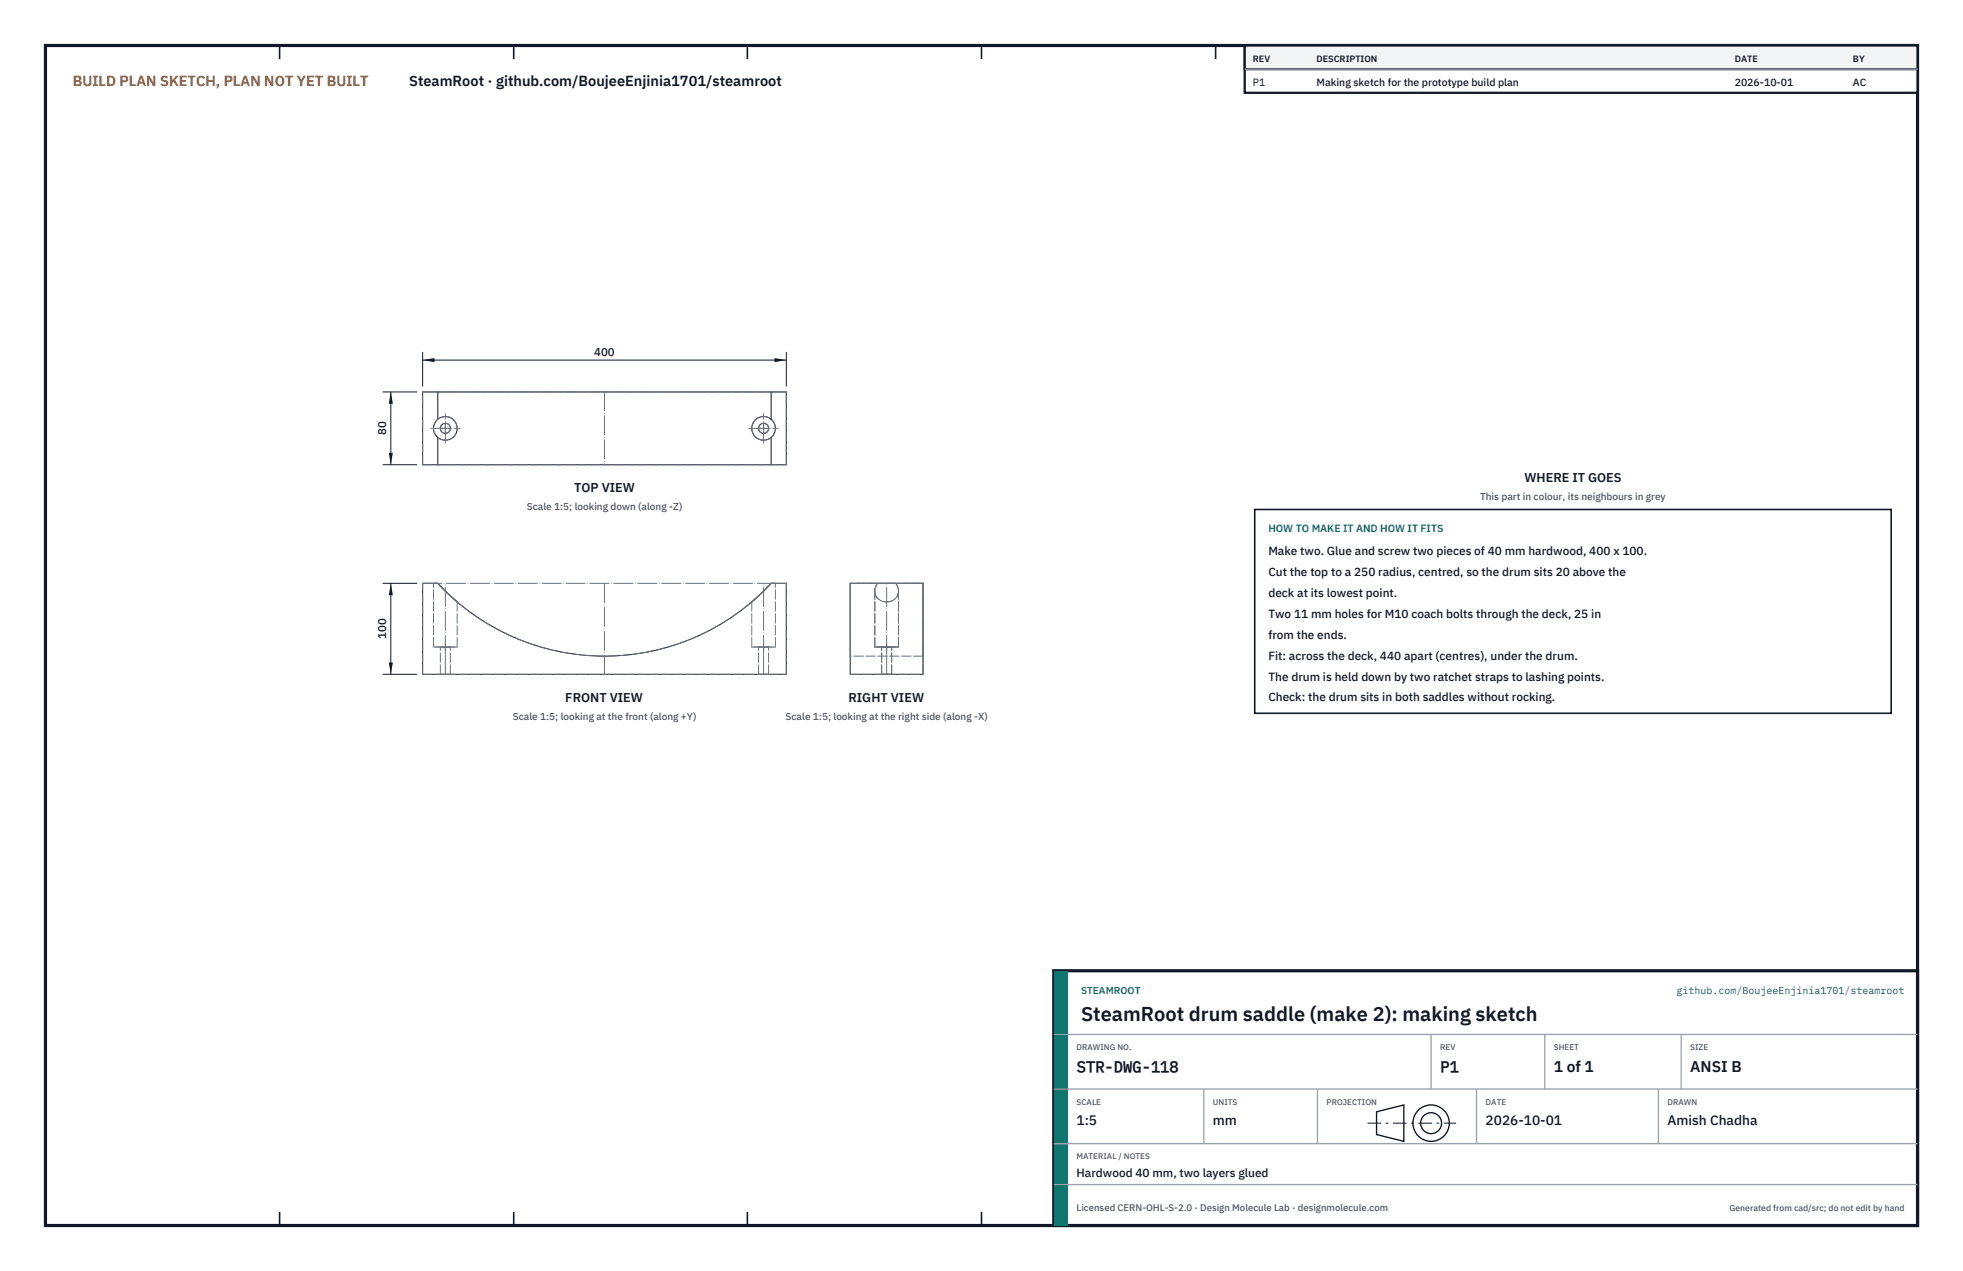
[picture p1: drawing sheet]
<svg xmlns="http://www.w3.org/2000/svg" width="432mm" height="279mm" viewBox="0 0 432 279" stroke-linecap="round" stroke-linejoin="round" font-family="sans-serif">
<defs><g id="words">
<text font-size="4.4" fill="#111827" x="237.8" y="224.4">SteamRoot drum saddle (make 2): making sketch</text>
<g font-size="3.4" fill="#111827">
<text x="236.8" y="235.6">STR-DWG-118</text>
<text x="316.8" y="235.6">P1</text>
<text x="341.8" y="235.6">1 of 1</text>
<text x="371.8" y="235.6">ANSI B</text>
</g>
<text font-size="3.2" fill="#b45309" x="16" y="19">BUILD PLAN SKETCH, PLAN NOT YET BUILT</text>
<text font-size="3.2" fill="#111827" x="90" y="19">SteamRoot · github.com/BoujeeEnjinia1701/steamroot</text>
<g font-size="3" fill="#111827">
<text x="236.8" y="247.2">1:5</text>
<text x="266.8" y="247.2">mm</text>
<text x="326.8" y="247.2">2026-10-01</text>
<text x="366.8" y="247.2">Amish Chadha</text>
</g>
<g font-size="2.8" fill="#111827">
<text x="335.3" y="106">WHERE IT GOES</text>
<text x="126.3" y="108.2">TOP VIEW</text>
<text x="124.4" y="154.3">FRONT VIEW</text>
<text x="186.6" y="154.3">RIGHT VIEW</text>
</g>
<g font-size="2.6" fill="#111827">
<text x="279" y="122">Make two. Glue and screw two pieces of 40 mm hardwood, 400 x 100.</text>
<text x="279" y="126.6">Cut the top to a 250 radius, centred, so the drum sits 20 above the</text>
<text x="279" y="131.2">deck at its lowest point.</text>
<text x="279" y="135.8">Two 11 mm holes for M10 coach bolts through the deck, 25 in</text>
<text x="279" y="140.4">from the ends.</text>
<text x="279" y="145">Fit: across the deck, 440 apart (centres), under the drum.</text>
<text x="279" y="149.6">The drum is held down by two ratchet straps to lashing points.</text>
<text x="279" y="154.2">Check: the drum sits in both saddles without rocking.</text>
<text x="236.8" y="258.8">Hardwood 40 mm, two layers glued</text>
</g>
<g font-size="2.5" fill="#111827">
<text x="130.7" y="78.2">400</text>
<text x="85" y="95.7" transform="rotate(-90 85 95.7)">80</text>
<text x="85" y="140.5" transform="rotate(-90 85 140.5)">100</text>
</g>
<g font-size="2.3" fill="#111827">
<text x="275.6" y="18.8">P1</text>
<text x="289.6" y="18.8">Making sketch for the prototype build plan</text>
<text x="381.6" y="18.8">2026-10-01</text>
<text x="407.6" y="18.8">AC</text>
</g>
<text font-size="2.3" fill="#0f766e" x="279" y="117">HOW TO MAKE IT AND HOW IT FITS</text>
<g font-size="2.2" fill="#4b5563">
<text x="115.9" y="112.2">Scale 1:5; looking down (along -Z)</text>
<text x="325.6" y="110">This part in colour, its neighbours in grey</text>
<text x="112.8" y="158.3">Scale 1:5; looking at the front (along +Y)</text>
<text x="172.8" y="158.3">Scale 1:5; looking at the right side (along -X)</text>
</g>
<g font-size="2.2" fill="#0f766e">
<text x="237.8" y="218.4">STEAMROOT</text>
<text x="368.8" y="218.4">github.com/BoujeeEnjinia1701/steamroot</text>
</g>
<text font-size="2.1" fill="#4b5563" x="236.8" y="266.2">Licensed CERN-OHL-S-2.0 · Design Molecule Lab · designmolecule.com</text>
<g font-size="2" fill="#111827">
<text x="275.6" y="13.6">REV</text>
<text x="289.6" y="13.6">DESCRIPTION</text>
<text x="381.6" y="13.6">DATE</text>
<text x="407.6" y="13.6">BY</text>
</g>
<text font-size="1.9" fill="#4b5563" x="380.4" y="266.2">Generated from cad/src; do not edit by hand</text>
<g font-size="1.8" fill="#4b5563">
<text x="236.8" y="230.8">DRAWING NO.</text>
<text x="316.8" y="230.8">REV</text>
<text x="341.8" y="230.8">SHEET</text>
<text x="371.8" y="230.8">SIZE</text>
<text x="236.8" y="242.8">SCALE</text>
<text x="266.8" y="242.8">UNITS</text>
<text x="291.8" y="242.8">PROJECTION</text>
<text x="326.8" y="242.8">DATE</text>
<text x="366.8" y="242.8">DRAWN</text>
<text x="236.8" y="254.8">MATERIAL / NOTES</text>
</g>
</g></defs>
<path d="M10 10h411.8v259.4h-411.8z" fill="none" stroke="#111827" stroke-width=".7" stroke-linecap="butt"/>
<g fill="none" stroke="#111827" stroke-width=".35">
<path d="M61.5 10v3M113 10v3M164.4 10v3M215.9 10v3M267.4 10v3M318.9 10v3M370.3 10v3M61.5 266.4v3M113 266.4v3M164.4 266.4v3M215.9 266.4v3M267.4 266.4v3"/>
<path d="M318.9 266.4v3M370.3 266.4v3"/>
</g>
<g fill="none" stroke="#111727" stroke-width=".22">
<path d="M93 86.2h80v16h-80zM96.3 92.2a2.6 2.6 0 0 0 0 4M96.3 92.2a2.6 2.6 0 0 1 3.6 .2 2.6 2.6 0 0 1 0 3.5 2.6 2.6 0 0 1-3.6 .3M96.3 86.2v6M96.3 96.2v6M169.6 92.2a2.6 2.6 0 0 1 0 4M169.6 92.2a2.6 2.6 0 0 0-3.5 .2 2.6 2.6 0 0 0 0 3.5 2.6 2.6 0 0 0 3.5 .3M169.6 86.2v6M169.6 96.2v6M93 128.2h3.3a50 50 0 0 0 73.3 0h3.4v20h-80zM96.3 128.2l4.3 4.1M169.6 128.2l-4.2 4.1"/>
<path d="M187 128.2h16v20h-16z"/>
<circle cx="98" cy="94.2" r="1.11"/>
<circle cx="168" cy="94.2" r="1.11"/>
</g>
<g fill="none" stroke="#6a7180" stroke-width=".22" stroke-dasharray="2.1 .5">
<path d="M93 86.2h80M93 102.2v-16M93 102.2h80M173 102.2v-16M93 128.2h3.3M95.4 128.2h.9M96.3 128.2h-.9M96.3 128.2a50 50 0 0 0 73.3 0M100.6 132.3l-4.3-4.1M169.6 128.2h.1M169.6 128.2h3.4M169.6 128.2h1"/>
<path d="M169.6 128.2l-4.2 4.1M170.6 128.2h-1M187 128.2h16M187 128.2v16M192.4 129.9l.2-.9 .4-.8M192.4 129.9a2.45 2.45 0 0 0 2.6 2.4M193 128.2h-6M193 128.2h2M193 128.2l-.4 .8-.2 .9M195 128.2h2M195 132.3a2.45 2.45 0 0 0 2.6-2.4M197 128.2h-4"/>
<path d="M197 128.2l.5 .8 .1 .9M197.6 129.9a2.61 2.61 0 0 1-2.6 2.4 2.61 2.61 0 0 1-2.6-2.4M197.6 129.9l-.1-.9-.5-.8M203 128.2h-6M203 128.2v16M93 148.2v-20M93 148.2h80M95.4 142.2h5.2M95.4 142.2v-14M96.9 148.2h2.2M96.9 142.2h2.2M96.9 148.2v-6"/>
<path d="M99.1 148.2h-2.2M99.1 142.2h-2.2M99.1 148.2v-6M100.6 142.2v-9.9M100.6 142.2h-5.2M165.4 142.2h5.2M165.4 142.2v-9.9M166.9 148.2h2.2M166.9 142.2h2.2M166.9 148.2v-6M169.1 148.2h-2.2M169.1 142.2h-2.2"/>
<path d="M169.1 148.2v-6M170.6 142.2v-14M170.6 142.2h-5.2M173 148.2v-20M187 148.2v-20M187 148.2h16M187 144.2v-16M192.4 142.2h2.6M192.4 142.2v-12.3M193.9 148.2h1.1M193.9 142.2h1.1M193.9 148.2v-6"/>
<path d="M195 148.2h1.1M195 142.2h2.6M195 142.2h1.1M196.1 148.2h-2.2M196.1 142.2h-2.2M196.1 148.2v-6M197.6 142.2h-5.2M197.6 142.2v-12.3M203 148.2v-20M203 144.2v-16M203 144.2h-16"/>
<circle cx="98" cy="94.2" r="1.11"/>
<circle cx="98" cy="94.2" r="2.6"/>
<circle cx="168" cy="94.2" r="1.11"/>
<circle cx="168" cy="94.2" r="2.6"/>
</g>
<g fill="none" stroke="#6a7180" stroke-width=".22" stroke-dasharray="4.2 .5 0 .5">
<path d="M94.7 94.2h6.5M96.6 94.2h2.7M98 97.4v-6.5M98 95.5v-2.7M133 86.2v16M164.7 94.2h6.5M166.6 94.2h2.7M168 97.4v-6.5M168 95.5v-2.7M93 128.2h80M203 128.2h-16M98 148.2v-6.7"/>
<path d="M98 143.9v-15.7M133 148.2v-20M168 148.2v-6.7M168 143.9v-15.7M195 148.2v-6.7M195 143.9v-15.7"/>
</g>
<path d="M93 77.4v7.6M93 79.2h80M173 77.4v7.6" fill="none" stroke="#111827" stroke-width=".22"/>
<path d="M93 79.2l2.6-.5v.9zM170.4 78.7v.9l2.6-.4z" fill="#111827"/>
<path d="M84.2 86.2h7.6M86 86.2v16M84.2 102.2h7.6" fill="none" stroke="#111827" stroke-width=".22"/>
<path d="M86 86.2l-.5 2.6h.9zM85.5 99.6h.9l-.4 2.6z" fill="#111827"/>
<path d="M84.2 128.2h7.6M86 128.2v20M84.2 148.2h7.6" fill="none" stroke="#111827" stroke-width=".22"/>
<path d="M86 128.2l-.5 2.6h.9zM85.5 145.6h.9l-.4 2.6z" fill="#111827"/>
<path d="M276 112h140v44.8h-140z" fill="#fff" stroke="#111827" stroke-width=".35"/>
<path d="M273.8 10h148v10.4h-148z" fill="#fff" stroke="#111827" stroke-width=".5"/>
<path d="M273.8 10h148v5.2h-148z" fill="#f3f4f6" stroke="#111827" stroke-width=".5"/>
<path d="M273.8 15.2h148" fill="none" stroke="#9ca3af" stroke-width=".3"/>
<path d="M231.8 213.4h190v56h-190z" fill="#fff" stroke="#111827" stroke-width=".7" stroke-linecap="butt"/>
<path d="M231.8 213.4h3v56h-3z" fill="#0f766e"/>
<path d="M231.8 227.4h190M231.8 239.4h190M264.8 239.4v12M289.8 239.4v12M314.8 227.4v12M324.8 239.4v12M339.8 227.4v12M364.8 239.4v12M369.8 227.4v12M231.8 251.4h190M231.8 260.4h190" fill="none" stroke="#9ca3af" stroke-width=".3"/>
<g fill="none" stroke="#111827" stroke-width=".3">
<path d="M302.8 244.4l6-1.5v8l-6-1.5z"/>
<circle cx="314.8" cy="246.9" r="4"/>
<circle cx="314.8" cy="246.9" r="2.3"/>
</g>
<path d="M300.8 246.9h19.5" fill="none" stroke="#111827" stroke-width=".22" stroke-dasharray="3 1 .6 1" stroke-linecap="butt"/>
<use href="#words"/>
</svg>
